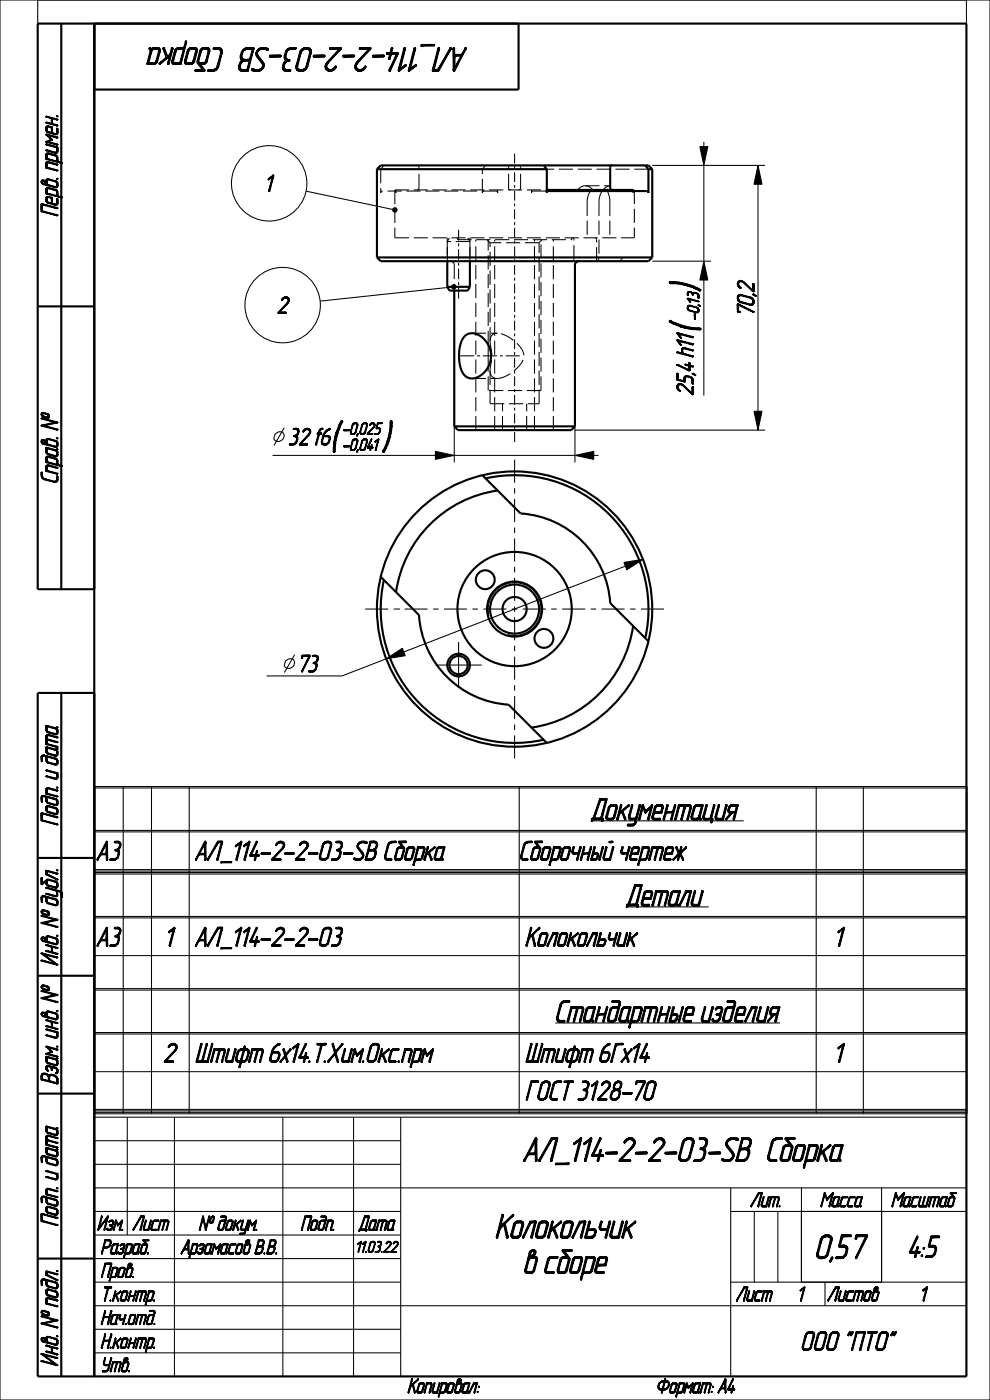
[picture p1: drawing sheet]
<svg xmlns="http://www.w3.org/2000/svg" width="210mm" height="297mm" viewBox="0 0 210 297" stroke-linecap="round" stroke-linejoin="round" font-family="sans-serif">
<defs><g id="words">
<g font-size="8.6">
<text x="148.3" y="70.6" transform="rotate(-90 148.3 70.6)">( )</text>
<text x="70.1" y="95.6">(</text>
<text x="81.1" y="95.6">)</text>
</g>
<g font-size="7.3">
<text x="51.9" y="10.1" transform="rotate(-180 51.9 10.1)">Сборка</text>
<text x="107.5" y="10.1" transform="rotate(-180 107.5 10.1)">АЛ_114-2-2-03-SB</text>
<text x="102.5" y="246.4">АЛ_114-2-2-03-SB</text>
<text x="158.1" y="246.4">Сборка</text>
<text x="96.9" y="262.6">Колокольчик</text>
<text x="171.7" y="267">0,57</text>
<text x="107" y="270.1">в сборе</text>
</g>
<g font-size="6.6">
<text x="118.3" y="173.9">Документация</text>
<text x="129.7" y="192.2">Детали</text>
<text x="107.4" y="216.8">Стандартные изделия</text>
<text x="191.4" y="266.8">4:5</text>
</g>
<g font-size="5.9">
<text x="19.4" y="182.5">А3</text>
<text x="41.5" y="182.5">АЛ_114-2-2-03-SB</text>
<text x="81.3" y="182.5">Сборка</text>
<text x="110.2" y="182.5">Сборочный чертеж</text>
<text x="19.4" y="200.7">А3</text>
<text x="34.5" y="200.7">1</text>
<text x="41.5" y="200.7">АЛ_114-2-2-03</text>
<text x="111.5" y="200.7">Колокольчик</text>
<text x="176.5" y="200.7">1</text>
<text x="34.5" y="225.4">2</text>
<text x="41.5" y="225.4">Штифт 6x14.Т.Хим.Окс.прм</text>
<text x="111.5" y="225.4">Штифт 6Гx14</text>
<text x="176.5" y="225.4">1</text>
<text x="111.5" y="233.4">ГОСТ 3128-70</text>
<text x="164.4" y="286.5">ООО &quot;ПТО&quot;</text>
</g>
<g font-size="5.1">
<text x="56.5" y="40.6">1</text>
<text x="12.3" y="52.3" transform="rotate(-90 12.3 52.3)">Перв. примен.</text>
<text x="59" y="66.5">2</text>
<text x="159.9" y="66.9" transform="rotate(-90 159.9 66.9)">70,2</text>
<text x="147.1" y="83.9" transform="rotate(-90 147.1 83.9)">25,4 h11</text>
<text x="61.2" y="94.4">32 f6</text>
<text x="12.3" y="106.6" transform="rotate(-90 12.3 106.6)">Справ. №</text>
<text x="63.4" y="142.5">73</text>
<text x="12.3" y="210.4" transform="rotate(-90 12.3 210.4)">Инв. № дубл.Подп. и дата</text>
<text x="12.3" y="295.7" transform="rotate(-90 12.3 295.7)">Инв. № подл.Подп. и датаВзам. инв. №</text>
</g>
<g font-size="4.4">
<text x="158" y="256">Лит.</text>
<text x="172" y="256">Масса Масштаб</text>
<text x="18.6" y="261">Изм.</text>
<text x="27" y="261">Лист</text>
<text x="38.5" y="261">№ докум.</text>
<text x="61.6" y="261">Подп.</text>
<text x="75.2" y="261">Дата</text>
<text x="21.4" y="266">Pазраб.</text>
<text x="38.4" y="266">Арзамасов В.В.</text>
<text x="21.4" y="271">Пров.</text>
<text x="21.4" y="276">Т.контр.</text>
<text x="21.4" y="281">Нач.отд.</text>
<text x="155" y="276">Лист</text>
<text x="168.8" y="276">1 Листов</text>
<text x="194.8" y="276">1</text>
<text x="21.4" y="286">Н.контр.</text>
<text x="21.4" y="291">Утв.</text>
<text x="86.5" y="295.5">Копировал:</text>
<text x="153.4" y="295.5">Формат: А4</text>
</g>
<g font-size="3.6">
<text x="148.3" y="68" transform="rotate(-90 148.3 68)">-0,13</text>
<text x="72.7" y="92.1">-0,025</text>
<text x="72.7" y="95.6">-0,041</text>
</g>
<text font-size="3.4" x="73.4" y="265.7">11.03.22</text>
</g></defs>
<g fill="#000">
<path d="M148.5 31.1h1.7l-.9 4zM160.8 35.1l.8 4h-1.7zM83.3 44.3l.3-.3 .5 .1 .2 .4-.2 .4-.5 .1-.3-.2zM149.3 55.4l.9 4h-1.7zM95.8 60.6l.4-.2 .4 .1 .2 .3-.2 .4-.4 .1-.4-.2zM92.4 95.8l4 .8-4 .9zM122 96.6l4-.8v1.7zM159.9 87.2h1.7l-.8 4zM132.3 119.3l4.1-.6-3.4 2.2zM81.9 139.8l3.5-2.3 .6 1.6zM139.5 294.1l.3-.1v.1zM139.5 294.2l.3-.1v.2z"/>
<path d="M139.5 294.4h.3zM139.6 294l.2-.2v.2zM139.6 294.5h.3zM139.6 293.8l.3-.1zM139.6 294.6h.4zM139.7 293.6l.3-.1zM139.7 294.6h.4zM139.8 293.5l.2-.1zM139.5 294.1h.3zM139.5 294.2l.3 .1-.3 .1zM139.6 294h.2l-.3 .1zM139.6 294.5l.2-.1 .1 .1z"/>
<path d="M139.5 294.4h.3l-.2 .1zM139.6 293.8h.2l-.2 .2zM139.9 293.3h.4zM139.6 293.8l.3-.2zM139.7 293.6h.2l-.3 .2zM139.9 294.8h1.3zM139.8 293.5h.2l-.3 .1zM140 293.2h.5zM139.8 293.5l.3-.2zM139.9 293.3h.2l-.3 .2zM139.8 294.7h.5zM140.2 293.1h1.6z"/>
<path d="M140.1 294.9l.9-.1zM139.8 294.7h.7zM140.6 294.9l-.1 .5h-.2zM140.3 295.5l.2-.1zM140.3 295.5h.2zM140.4 293h1.3zM139.9 293.3l.5-.1zM140.2 294.9l.8-.1zM141.1 293.2l-.4 1.5h-.2zM139.8 294.7h.9zM140.5 292.9h1zM140.3 295.4h.2z"/>
<path d="M140.5 293.2l1.3-.1zM140.4 294.9l.6-.1zM140.4 294.9h.2l-.3 .5zM139.8 294.7h1.1zM140.6 293.2l1.2-.1zM140.6 294.9l.4-.1zM140.8 294.9l.2-.1zM141.2 292.6l-.1 .3h-.2zM140.5 292.9h.6zM140.5 292.9h.4zM140.9 294.7l.6-.1zM141 292.6h.2z"/>
<path d="M141 292.5h.2zM140.8 293.2l1-.1zM140.8 293.2h.3l-.6 1.5zM140.5 292.9h.8zM140.1 294.9l1-.1zM139.9 294.8h1.2zM141.2 294.6l.5-.1zM141 292.6h.2l-.3 .3zM141.1 293.2l.7-.1zM139.8 294.7h1.6zM139.9 294.8l1.5-.1zM141.3 293.2l.5-.1z"/>
<path d="M141.4 293.2l.4-.1 .1 .1zM141.5 294.4l.3-.1-.4 .2zM141.4 294.5l.4-.2zM140.4 293l1.1-.1zM141 294.6h.5zM141.6 294.3l.3-.1-.1 .1zM141.5 293.2h.4zM141.6 293.3h.4zM140.2 293.1l1.5-.1zM141.7 294.1l.2-.1v.2zM141.3 294.5h.4zM141.7 293.3l.3 .1z"/>
<path d="M141.7 294l.3-.2-.1 .2zM141.8 293.4l.2 .1zM141.8 293.8l.2-.1zM140 293.2l1.8-.1zM140 293.2l.2-.1h1.6zM141.8 293.6l.2-.1v.1zM141.8 293.7l.2-.1zM141.6 294.3h.2l-.3 .1zM141.7 294.1l.2 .1-.3 .1zM141.4 293.2h.5zM141.7 294h.2l-.2 .1zM141.8 293.8h.2l-.3 .2z"/>
<path d="M142.6 293.8l-.4 1.3h-.2zM142 295.2h.3zM142 295.3h.4zM141.8 293.4l.2 .1-.2 .1zM141.8 293.6h.2l-.2 .1zM141.8 293.7h.2l-.2 .1zM142 295.4l1.2-.1zM142.1 295.5l1-.1zM142.2 295.5h.8zM142 295.2l.2-.1zM142 295.1h.2l-.2 .1zM142 295.3h.3z"/>
<path d="M142.3 293.8l.3-.1zM142.3 295.5h.6zM142.3 293.7l.4-.1zM142.4 293.6h.3zM142 295.4l.8-.1zM142.5 293.5l1-.1zM142.5 293.5h1.1zM142.3 293.8h.3l-.6 1.3zM142.3 293.7h.3zM142.7 293.4h.8zM142.8 295.5h.1zM142.5 293.6l1.1-.1z"/>
<path d="M142.4 293.6h.4zM142.8 295.3l.4-.1zM142.7 293.4h.6zM142.7 293.4h.2zM142.2 295.5h.7zM143 295.2h.3zM142.1 295.5h.9zM143.1 295.2l.2-.1zM143.6 293.8l-.3 1.3h-.2zM142 295.4h1.1zM142.8 293.6l.8-.1zM143.2 293.6h.4z"/>
<path d="M142.9 295.3l.3-.1zM142.7 293.4h.7zM143.1 295.1h.2zM143.7 295.5l-.2 .8h-.1zM143.4 296.3h.1zM143.3 293.6h.3zM143.4 293.6h.2zM143.4 293.7h.2zM143.4 293.8l.2-.1zM142.6 293.4h.9zM143.4 293.6l.2 .1zM143.4 293.8h.2l-.5 1.3z"/>
<path d="M143.8 295.3h.6l-.7 .2zM143.8 295.3l-.4 1zM144 293.5h1.2zM144 293.5h1.2l-1 .1zM144.1 293.4h1zM144.1 293.4h.8zM144.2 293.6l-.4 1.7-.4 1zM144 293.5l.2 .1-.8 2.7zM143.7 295.5h.9zM144.4 295.5h.2zM143.7 295.5l.8-.2zM144.5 295.3l.4-.1z"/>
<path d="M143.7 295.5l1.1-.2zM144.6 295.2h.3zM144.7 295.2l.2-.1zM145.3 293.8l-.4 1.3h-.2zM143.7 295.5l1-.1zM144.2 293.6l1-.1zM144.9 293.6h.4zM144.7 295.2h.2zM144.1 293.4h.9zM144.7 295.1h.2zM145 293.6h.3zM145 293.7h.3z"/>
<path d="M145 293.8l.3-.1zM145.7 293.8l-.4 1.6h-.2zM145.1 295.4h.2zM145.1 295.5h.2zM145.1 295.5h.1zM145 293.6l.3 .1zM145 293.8h.3l-.6 1.3zM145.1 295.4l.2 .1zM145.6 293.4h.1zM145.5 293.5l.2-.1v.4zM145.7 293.4l.4 .8-.4-.4zM145.5 293.5l.2 .3-.6 1.6z"/>
<path d="M146.1 294.2l.6-.4-.8 .7zM145.9 294.5l.8-.7-.6 .7zM146 294.5h.1zM145.7 293.8l.4 .4-.2 .3zM145.9 294.5h.2zM147.1 293.5l-.8 1.9 .4-1.6zM147.1 293.5l-.5 1.9h-.3zM146.3 295.5l.3-.1zM146.4 295.5h.1zM146.3 295.5h.2zM146.3 295.4h.3zM146.9 293.4h.1z"/>
<path d="M147.5 293.8l-.4 1.3h-.2zM146.9 295.2h.3zM146.9 295.3h.4zM146.1 294.2l1-.8zM146.9 293.4h.1l-.9 .8zM146.1 294.2l1-.7zM147 295.5l.9-.1zM147.1 295.5l.8-.1zM146.9 295.2l.2-.1zM146.9 295.1h.2l-.2 .1zM146.9 295.3h.3zM147.2 293.8l.3-.1z"/>
<path d="M147.2 295.5h.7zM147.2 293.7l.4-.1zM147.3 293.6h.3zM146.9 295.4l.8-.1zM147.4 293.6l1.2-.1zM147.2 293.8h.3l-.6 1.3zM147.2 293.7h.3zM147.5 293.4h1.1zM147.6 293.4h1zM147.7 295.5h.2zM147.3 293.6h.4zM147.7 295.3h.6z"/>
<path d="M146.9 295.4l1.4-.1zM147.6 293.4h.9zM147.6 293.4h.2zM147.8 295.3l.4-.1zM147.8 295.3h.4zM147.1 295.5h.8zM148 295.2h.2zM148.3 293.6l.3-.1-.6 1.6zM148.6 293.5l-.4 1.6h-.2zM146.9 295.4h1.4zM148 295.4h.3zM147 295.5l1-.1z"/>
<path d="M146.9 295.4h1.1zM148.1 295.4h.2zM148.1 295.5l.2-.1zM148.1 295.5h.2zM148 295.2l.2-.1zM148 295.1h.2zM147.9 295.2h.3zM148.2 295.5h.1zM147.7 295.3h.5zM147.7 293.6l.9-.1zM149.2 293.6l-.5 1.8h-.2zM148.5 295.4h.2z"/>
<path d="M148.5 295.5h.2zM147.4 293.5l1.2-.1zM148.5 295.4l.2 .1zM149 293.5h1.8zM149 293.5h1.8l-1.6 .1zM149 293.4h1.7zM149 293.4h1.5zM149 293.5l.2 .1-.7 1.8zM150 293.6l-.4 1.8h-.2zM149.4 295.5l.2-.1zM149.4 295.5h.2zM149.4 295.5h.1z"/>
<path d="M149.4 295.4h.2zM149.2 293.6l1.6-.1zM149.8 293.6l1-.1zM149.8 293.6h.2l-.6 1.8zM150.2 295.5l.2-.1zM150.8 293.8l-.4 1.6h-.2zM150.2 295.5h.2zM150.3 295.5h.1zM150.2 295.4h.2zM150 293.6l.8-.1zM150.5 293.6h.3zM149 293.4h1.6z"/>
<path d="M150.6 293.6l.3 .1zM150.6 293.7h.3zM150.6 293.8l.3-.1zM150.6 293.8h.2l-.6 1.6zM150.8 295.3h.3zM150.9 295.2h.2zM150.9 295.3l.2-.1zM150.9 295.4l.1-.1zM150.9 295.2h.1zM150.9 295.4h.1zM150.8 295.3h.2zM150.9 295.3h.2z"/>
<path d="M151.1 294.2l.2-.1zM151.1 294.2h.2zM151.1 294.3l.2-.1zM151.2 294.1h.1zM151.2 294.3h.1zM151.1 294.3h.2z"/>
</g>
<g fill="none" stroke="#000" stroke-width=".21">
<path d="M148.5 31.1h1.7l-.9 4zM160.8 35.1l.8 4h-1.7zM83.3 44.3l.3-.3 .5 .1 .2 .4-.2 .4-.5 .1-.3-.2zM149.3 55.4l.9 4h-1.7zM95.8 60.6l.4-.2 .4 .1 .2 .3-.2 .4-.4 .1-.4-.2zM92.4 95.8l4 .8-4 .9zM122 96.6l4-.8v1.7zM159.9 87.2h1.7l-.8 4zM132.3 119.3l4.1-.6-3.4 2.2zM81.9 139.8l3.5-2.3 .6 1.6zM139.5 294.1l.3-.1v.1zM139.5 294.1h.3z"/>
<path d="M139.5 294.2l.3-.1v.2zM139.5 294.2l.3 .1-.3 .1zM139.5 294.4h.3zM139.5 294.4h.3l-.2 .1zM139.6 294l.2-.2v.2zM139.6 294h.2l-.3 .1zM139.6 294.5l.2-.1 .1 .1zM139.6 294.5h.3zM139.6 293.8l.3-.2zM139.6 293.8l.3-.1zM139.6 293.8h.2l-.2 .2zM139.6 294.6h.4z"/>
<path d="M139.7 293.6l.3-.1zM139.7 293.6h.2l-.3 .2zM139.7 294.6h.4zM139.8 293.5l.3-.2zM139.8 293.5l.2-.1zM139.8 293.5h.2l-.3 .1zM139.8 294.7h1.1zM139.8 294.7h.9zM139.8 294.7h.7zM139.8 294.7h.5zM139.8 294.7h1.6zM139.9 293.3l.5-.1z"/>
<path d="M139.9 293.3h.4zM139.9 293.3h.2l-.3 .2zM139.9 294.8l1.5-.1zM139.9 294.8h1.3zM139.9 294.8h1.2zM140 293.2l1.8-.1zM140 293.2l.2-.1h1.6zM140 293.2h.5zM140.1 294.9l1-.1zM140.1 294.9l.9-.1zM140.2 293.1l1.5-.1zM140.2 293.1h1.6z"/>
<path d="M140.2 294.9l.8-.1zM140.3 295.4h.2zM140.3 295.5l.2-.1zM140.3 295.5h.2zM140.4 293l1.1-.1zM140.4 293h1.3zM140.4 295.5h.1M140.4 294.9l.6-.1zM140.4 294.9h.2l-.3 .5zM140.5 292.9h.8zM140.5 292.9h.6zM140.5 292.9h.4z"/>
<path d="M140.5 292.9h1zM140.5 293.2l1.3-.1zM140.6 293.2l1.2-.1zM140.6 294.9l.4-.1zM140.6 294.9l-.1 .5h-.2zM140.8 293.2l1-.1zM140.8 293.2h.3l-.6 1.5zM140.8 294.9l.2-.1zM140.9 294.7l.6-.1zM141 292.6h.2zM141 292.6h.2l-.3 .3zM141 292.5h.2z"/>
<path d="M141.1 292.5h.1M141 294.6h.5zM141.1 293.2l.7-.1zM141.1 293.2l-.4 1.5h-.2zM141.2 294.6l.5-.1zM141.2 292.6l-.1 .3h-.2zM141.3 294.5h.4zM141.3 293.2l.5-.1zM141.4 293.2l.4-.1 .1 .1zM141.4 293.2h.5zM141.4 294.5l.4-.2zM141.5 294.4l.3-.1-.4 .2z"/>
<path d="M141.5 293.2h.4zM141.6 294.3l.3-.1-.1 .1zM141.6 294.3h.2l-.3 .1zM141.6 293.3h.4zM141.7 294.1l.2-.1v.2zM141.7 294.1l.2 .1-.3 .1zM141.7 293.3l.3 .1zM141.7 294l.3-.2-.1 .2zM141.7 294h.2l-.2 .1zM141.8 293.4l.2 .1zM141.8 293.4l.2 .1-.2 .1zM141.8 293.8l.2-.1z"/>
<path d="M141.8 293.8h.2l-.3 .2zM141.8 293.6l.2-.1v.1zM141.8 293.6h.2l-.2 .1zM141.8 293.7l.2-.1zM141.8 293.7h.2l-.2 .1zM142 295.2l.2-.1zM142 295.1h.2l-.2 .1zM142 295.2h.3zM142 295.3h.3zM142 295.3h.4zM142 295.4l1.2-.1zM142 295.4l.8-.1z"/>
<path d="M142 295.4h1.1zM142.1 295.5l1-.1zM142.1 295.5h.9zM142.2 295.5h.8zM142.2 295.5h.7zM142.3 295.5h.6zM142.3 293.8l.3-.1zM142.3 293.8h.3l-.6 1.3zM142.3 293.7l.4-.1zM142.3 293.7h.3zM142.4 293.6h.4zM142.4 293.6h.3z"/>
<path d="M142.5 293.6l1.1-.1zM142.5 293.5l1-.1zM142.5 293.5h1.1zM142.6 293.8l-.4 1.3h-.2zM142.6 293.4h.9zM142.7 293.4h.7zM142.7 293.4h.6zM142.7 293.4h.2zM142.7 293.4h.8zM142.8 295.5h.1zM142.8 293.6l.8-.1zM142.8 295.3l.4-.1z"/>
<path d="M142.9 295.3l.3-.1zM143 295.2h.3zM143.1 295.2l.2-.1zM143.1 295.1h.2zM143.2 293.6h.4zM143.3 293.6h.3zM143.4 296.3h.1zM143.4 293.6h.2zM143.4 293.6l.2 .1zM143.4 293.7h.2zM143.4 293.8l.2-.1zM143.4 293.8h.2l-.5 1.3z"/>
<path d="M143.5 296.3h.1M143.6 293.8l-.3 1.3h-.2zM143.7 295.5h.9zM143.7 295.5l1-.1zM143.7 295.5l1.1-.2zM143.7 295.5l.8-.2zM143.7 295.5l-.2 .8h-.1zM143.8 295.3h.6l-.7 .2zM143.8 295.3l-.4 1zM144 293.5h1.2zM144 293.5h1.2l-1 .1zM144 293.5l.2 .1-.8 2.7z"/>
<path d="M144.1 293.4h1zM144.1 293.4h.9zM144.1 293.4h.8zM144.2 293.4h.1M144.2 293.6l1-.1zM144.2 293.6l-.4 1.7-.4 1zM144.4 295.5h.2zM144.5 295.3l.4-.1zM144.6 295.2h.3zM144.7 295.2l.2-.1zM144.7 295.2h.2zM144.7 295.1h.2z"/>
<path d="M144.9 293.6h.4zM145 293.6h.3zM145 293.6l.3 .1zM145 293.7h.3zM145 293.8l.3-.1zM145 293.8h.3l-.6 1.3zM145.1 295.4h.2zM145.1 295.4l.2 .1zM145.1 295.5h.2zM145.1 295.5h.1zM145.1 295.5h.1M145.3 293.8l-.4 1.3h-.2z"/>
<path d="M145.5 293.5l.2-.1v.4zM145.5 293.5l.2 .3-.6 1.6zM145.6 293.4h.1zM145.6 293.4h.1M145.7 293.8l.4 .4-.2 .3zM145.7 293.8l-.4 1.6h-.2zM145.7 293.4l.4 .8-.4-.4zM145.9 294.5l.8-.7-.6 .7zM145.9 294.5h.2zM146 294.5h.1zM146.1 294.5h.1M146.1 294.2l1-.7z"/>
<path d="M146.1 294.2l1-.8zM146.1 294.2l.6-.4-.8 .7zM146.3 295.4h.3zM146.3 295.5l.3-.1zM146.3 295.5h.2zM146.4 295.5h.1zM146.4 295.5h.1M146.9 293.4h.1zM146.9 293.4h.1l-.9 .8zM146.9 295.2l.2-.1zM146.9 295.1h.2l-.2 .1zM146.9 295.2h.3z"/>
<path d="M146.9 295.3h.3zM146.9 295.3h.4zM146.9 293.4h.1M146.9 295.4l1.4-.1zM146.9 295.4l.8-.1zM146.9 295.4h1.4zM146.9 295.4h1.1zM147 295.5l1-.1zM147 295.5l.9-.1zM147.1 293.5l-.8 1.9 .4-1.6zM147.1 293.5l-.5 1.9h-.3zM147.1 295.5l.8-.1z"/>
<path d="M147.1 295.5h.8zM147.2 295.5h.7zM147.2 293.8l.3-.1zM147.2 293.8h.3l-.6 1.3zM147.2 293.7l.4-.1zM147.2 293.7h.3zM147.3 293.6h.4zM147.3 293.6h.3zM147.4 293.6l1.2-.1zM147.4 293.5l1.2-.1zM147.5 293.8l-.4 1.3h-.2zM147.5 293.4h1.1z"/>
<path d="M147.6 293.4h1zM147.6 293.4h.9zM147.6 293.4h.2zM147.7 295.5h.2zM147.7 293.6l.9-.1zM147.7 295.3h.5zM147.7 295.3h.6zM147.8 295.3l.4-.1zM147.8 295.3h.4zM147.9 295.2h.3zM148 295.2l.2-.1zM148 295.2h.2z"/>
<path d="M148 295.1h.2zM148 295.4h.3zM148.1 295.4h.2zM148.1 295.5l.2-.1zM148.1 295.5h.2zM148.2 295.5h.1zM148.2 295.5h.1M148.3 293.6l.3-.1-.6 1.6zM148.5 295.4h.2zM148.5 295.4l.2 .1zM148.5 295.5h.2zM148.6 295.5h.1"/>
<path d="M148.6 293.5l-.4 1.6h-.2zM149 293.5h1.8zM149 293.5h1.8l-1.6 .1zM149 293.5l.2 .1-.7 1.8zM149 293.4h1.7zM149 293.4h1.6zM149 293.4h1.5zM149.1 293.4h.1M149.2 293.6l1.6-.1zM149.2 293.6l-.5 1.8h-.2zM149.4 295.4h.2zM149.4 295.5l.2-.1z"/>
<path d="M149.4 295.5h.2zM149.4 295.5h.1zM149.4 295.5h.1M149.8 293.6l1-.1zM149.8 293.6h.2l-.6 1.8zM150 293.6l.8-.1zM150 293.6l-.4 1.8h-.2zM150.2 295.5l.2-.1zM150.2 295.5h.2zM150.2 295.4h.2zM150.3 295.5h.1zM150.3 295.5h.1"/>
<path d="M150.5 293.6h.3zM150.6 293.6l.3 .1zM150.6 293.7h.3zM150.6 293.8l.3-.1zM150.6 293.8h.2l-.6 1.6zM150.8 293.8l-.4 1.6h-.2zM150.8 295.3h.3zM150.8 295.3h.2zM150.9 295.2h.2zM150.9 295.3l.2-.1zM150.9 295.3h.2zM150.9 295.4l.1-.1z"/>
<path d="M150.9 295.4h.1zM150.9 295.2h.1zM151 295.2h.1M150.9 295.4h.1M151.1 294.2l.2-.1zM151.1 294.2h.2zM151.1 294.3l.2-.1zM151.1 294.3h.2zM151.2 294.1h.1zM151.3 294.1h.1M151.2 294.3h.1zM151.2 294.3h.1"/>
</g>
<g fill="none" stroke="#000" stroke-width=".22">
<path d="M8 0v5h197v-5M0 0h210v297h-210zM138.4 35.1h23.9M149.3 30.1v1M149.3 35.1v20.3M160.8 39.1v48.1M64.9 40.5l18.4 3.9M138.4 55.4h12.4M149.3 59.4v24.5M95.8 60.9l-27.9 3M97.6 75.5h3M101.2 75.5h.6"/>
<path d="M102.4 75.5h3M103.6 73.2v4.6M106 75.5h.6M107.3 75.5h2.9M57.8 96.6h34.6M58.4 92a1.08 1.08 0 0 1 1.8 0 1.2 1.2 0 0 1-.6 1.5 1.2 1.2 0 0 1-1.5-.3zM60.3 90.7l-2.2 3.8M96.4 96.6h25.6M96.4 89.9v8.2M122 91.2h40.3M122 90.3v7.8M126 96.6h1"/>
<path d="M62.5 138.9l-2.2 3.8M81.9 139.8l-9.4 3.6h-16M97.3 136.2v9.8M103.7 130.7a5.6 5.6 0 0 1 5-7.1 5.6 5.6 0 0 1 6 6.1 5.6 5.6 0 0 1-7 4.9M132.7 120.1l-47 18.2M60.6 140.2a1.08 1.08 0 0 1 1.8 0 1.2 1.2 0 0 1-.6 1.4 1.2 1.2 0 0 1-1.5-.2zM92.4 141.1h9.8M20.1 166.9h185v69.4h-185zM20.1 167.2h185M20.1 176.2h185M20.1 176.5h185M26.1 166.9v69.4"/>
<path d="M32.1 166.9v69.4M40.1 166.9v69.4M110.1 166.9v69.4M125.5 174.1h32.3M173.1 166.9v69.4M183.1 166.9v69.4M20.1 184.5h185M20.1 184.8h185M20.1 185.1h185M20.1 185.4h185M20.1 194.4h185M20.1 194.7h185"/>
<path d="M133 192.4h17.3M20.1 202.7h185M20.1 209.7h185M20.1 210h185M20.1 219h185M20.1 219.4h185M117.8 217h47.7M20 237h185v55h-185zM20.1 227.4h185M20.1 235.4h185M20.1 235.7h185M20.1 236h185"/>
<path d="M27 237v25M37 237v55M60 237v55M75 237v55M85 237v55M20 242h65M20 247h65M20 252h185M20 257h65M155 257h50M155 252v40M160 257v15"/>
<path d="M165 257v15M170 252v20M187 252v20M20 262h65M20 267h65M20 272h65M20 277h185M155 272h50M20 282h65M20 287h65"/>
<circle cx="57.1" cy="38.9" r="8"/>
<circle cx="60" cy="64.7" r="8"/>
</g>
<g fill="none" stroke="#000" stroke-width=".45">
<path d="M13 5v120M20 5v287M110 5v14h-90M115.3 35.1l.7 .8M116 35.9h-36l.8-.8h56.8l.8 .8h-.9M116 35.9v5M129.9 35.1l-.4 .1-.1 .3v4.4l.2 .3 .3 .1M136.9 35.1l.6 .8M137.5 35.9v5l-.3-.4h-21.2M80 54.6h58.4l-.8 .8h-56.8zM116 40.3h18.3v.2M122.8 55.4a.8 .8 0 0 0-.8 .8"/>
<path d="M125.4 40.3l-.2 .2M127.9 40.3l-.2 .2M128.7 40.3l.1 .2M8 65h12M94.9 60.8h4.8l-.5 .8h-3.9zM98.6 71.3a2.92 2.92 0 0 1 4.2 .8 4.9 4.9 0 0 1-2.8 8.2 2.97 2.97 0 0 1-2.5-3 7.4 7.4 0 0 1 1.1-6zM96.4 90.4h25.6l-.8 .8h-24zM102.3 100.8l8.1 8.1a20.3 20.3 0 0 1 19 19l8.1 8.1M103 101.5a28.4 28.4 0 0 1 33.9 33.9M105.6 104.1a25.4 25.4 0 0 0-21.6 21.5M20 125h-12v-120h197v287h-197v-145h12M80.8 122.4l8.1 8.1a20.3 20.3 0 0 0 19 19l8.1 8.1"/>
<path d="M81.4 123a28.4 28.4 0 0 0 33.9 33.9M134.3 132.8a25.4 25.4 0 0 1-21.6 21.6M13 147v145M8 182h12M8 207h12M8 232h12M8 267h12"/>
<circle cx="102.9" cy="123" r="2"/>
<circle cx="109.2" cy="129.2" r="29.2"/>
<circle cx="109.2" cy="129.2" r="12.1"/>
<circle cx="109.2" cy="129.2" r="5.8"/>
<circle cx="109.2" cy="129.2" r="5.2"/>
<circle cx="109.2" cy="129.2" r="2.56"/>
<circle cx="115.4" cy="135.4" r="2"/>
<circle cx="97.3" cy="141.1" r="1.94"/>
<circle cx="97.3" cy="141.1" r="2.4"/>
</g>
<g fill="none" stroke="#000" stroke-width=".22" stroke-dasharray="3 1" stroke-linecap="butt">
<path d="M80.8 35.9v5M81.4 35.1l-.6 .8M88.5 35.1l.3 .1 .1 .3M88.9 39.9v-4.4M88.9 39.9l-.1 .3-.3 .1M103 35.1l-.7 .8M107.9 39.9v-4.4M107.9 35.5l.1-.3 .3-.1M110.4 39.9v-4.4M110.4 35.5l-.1-.3-.3-.1M124.1 39.4h5.4M124.1 39.4l-.8 .2-.8 .7"/>
<path d="M137.5 35.9h-21.5M81.1 40.5l-.3 .4M83.8 40.3v10.1M83.8 50.4h50.8M83.8 40.3h32.2M84 40.9v-.6M84 40.9l-.1-.2-.2-.2M94.9 55.4v-5M95.3 50.4l-.4 .8M96.4 56.2a.8 .8 0 0 0-.8-.8M97 50.8v-.4M97 50.8h24.3"/>
<path d="M99.2 50.4l.5 .8M99.7 55.4v-5M99.7 51.2h-4.8M102.3 40.9v-5M102.3 40.9l.4-.4M104 51.5l-.7-.7M105.2 40.5h-24.1M105.2 40.5l.3 .2 .1 .2M105.6 40.3v.6M108.3 40.3l-.3-.1-.1-.3M110 40.3l.3-.1 .1-.3M112.7 40.3v.6"/>
<path d="M113.1 40.5h2.9M113.1 40.5l-.3 .2-.1 .2M114.4 51.5l.6-.7M114.4 51.5h-10.4M116 40.9l-.3-.4M121.3 50.8v-.4M121.5 50.4l.2 .4M121.7 55v-4.2M121.7 55l-.1 .3-.4 .1M124.6 42.8v7.6M125.2 40.5l-.5 1.1-.1 1.2M125.8 40.3l-.8-.7-.9-.2"/>
<path d="M126.5 55.4h-.1M126.6 55.4v-4.6M126.6 50.8l-.3-.4M126.6 55.3l-.1 .1M126.9 54.6l.2 .2M127 55h-.1M127 55l-.4 .3M127.1 42.8a3.9 3.9 0 0 1 .6-2.3M127.1 42.8v12M127.1 54.8l-.1 .2M127.9 40.3a2.11 2.11 0 0 1 1.6-.9M129.4 42.8v7.6"/>
<path d="M129.4 42.8l-.2-1.2-.4-1.1M131.7 55.4l.1-.4M131.7 55h.1M131.8 55l.5-.4M134.3 40.9v-.4M134.3 40.9l.1-.2 .3-.2M134.6 40.3h-.3M134.6 40.3v10.1M100.1 70.7h5.4M103.6 73.2v-22.4M104 72.4v-20.9M104 78.6v.7l.3 .5 .5 .4 .7 .1"/>
<path d="M104 72.4l.1 1.4a10.3 10.3 0 0 1-.1 4.6v.2M105.5 70.7l-.7 .1-.5 .4-.3 .5v.7M100.1 80.3h5.4M100.9 91.2v-40.4M103.6 82.8v-5M104 85.6h10.4M104 85.6v-7M104.9 91.2v-40.4M105.5 80.3a7.2 7.2 0 0 0 5.6-4.5 4.6 4.6 0 0 0-2.4-3.7 6.1 6.1 0 0 0-3.2-1.4M106.6 91.2v-5.6M111.7 91.2v-5.6M113.4 91.2v-40.4"/>
<path d="M114.4 85.6v-34.1M114.8 82.8h-11.2M114.8 82.8v-32M117.4 91.2v-40.4"/>
</g>
<!-- layer: AXES -->
<path d="M80 35.9v18.7M138.4 35.9v18.7M122 56.2v34.2M96.4 61.6v28.8" fill="none" stroke="#000" stroke-width=".45"/>
<path d="M96.4 56.2v5.4" fill="none" stroke="#000" stroke-width=".22" stroke-dasharray="3 1" stroke-linecap="butt"/>
<g fill="none" stroke="#000" stroke-width=".22">
<path d="M109.2 32.6v2.1M109.2 35.3v.6M109.2 36.5v2.1M109.2 39.2v.6M109.2 40.5v2.1M109.2 43.2v.6M109.2 44.4v2.1M109.2 47.1v.6M109.2 48.3v2.1M109.2 51v.7M109.2 52.3v2.1M109.2 55v.6"/>
<path d="M109.2 56.2v2.1M109.2 58.9v.6M109.2 60.2v2M109.2 62.9v.6M109.2 64.1v2.1M109.2 66.8v.6M109.2 68v2.1M109.2 70.7v.7M109.2 72v2.1M109.2 74.7v.6M109.2 75.9v2.1M109.2 78.6v.6"/>
<path d="M109.2 79.8v2.1M109.2 82.6v.6M109.2 83.8v2.1M109.2 86.5v.6M109.2 87.7v2.1M109.2 90.4v.6M109.2 91.7v2M109.2 97.5v4.9M109.2 103.6v1.1M109.2 105.9v4.9M109.2 111.9v1.2M109.2 114.2v4.9"/>
<path d="M77.5 129.2h4.8M83.5 129.2h1.2M84.7 129.2h.1M85.8 129.2h4.9M91.9 129.2h1.1M94.2 129.2h4.9M100.2 129.2h1.2M102.5 129.2h4.9M108.6 129.2h1.1M109.2 120.3v1.1M109.2 122.6v4.9M109.2 128.6v1.2"/>
<path d="M109.2 130.9v4.9M109.2 137v1.1M109.2 139.3v4.9M110.9 129.2h4.9M116.9 129.2h1.2M119.2 129.2h4.9M125.3 129.2h1.2M127.6 129.2h4.9M133.7 129.2h1.1M136 129.2h4.9M109.2 145.3v1.2M109.2 147.7v4.9"/>
<path d="M109.2 153.7v1.2M109.2 156v4.9"/>
</g>
<!-- layer: STD_FH_DATUMS -->
<path d="M94.9 51.2v4.2M99.7 51.2v4.2" fill="none" stroke="#000" stroke-width=".22" stroke-dasharray="3 1" stroke-linecap="butt"/>
<path d="M94.9 55.4v5.4M99.7 55.4v5.4" fill="none" stroke="#000" stroke-width=".45"/>
<path d="M97.3 48.7v2.3M97.3 51.6v.6M97.3 52.9v2.2M97.3 55.7v.7M97.3 57v2.2M97.3 59.9v.6M97.3 61.1v2.2" fill="none" stroke="#000" stroke-width=".22"/>
<use href="#words"/>
</svg>
